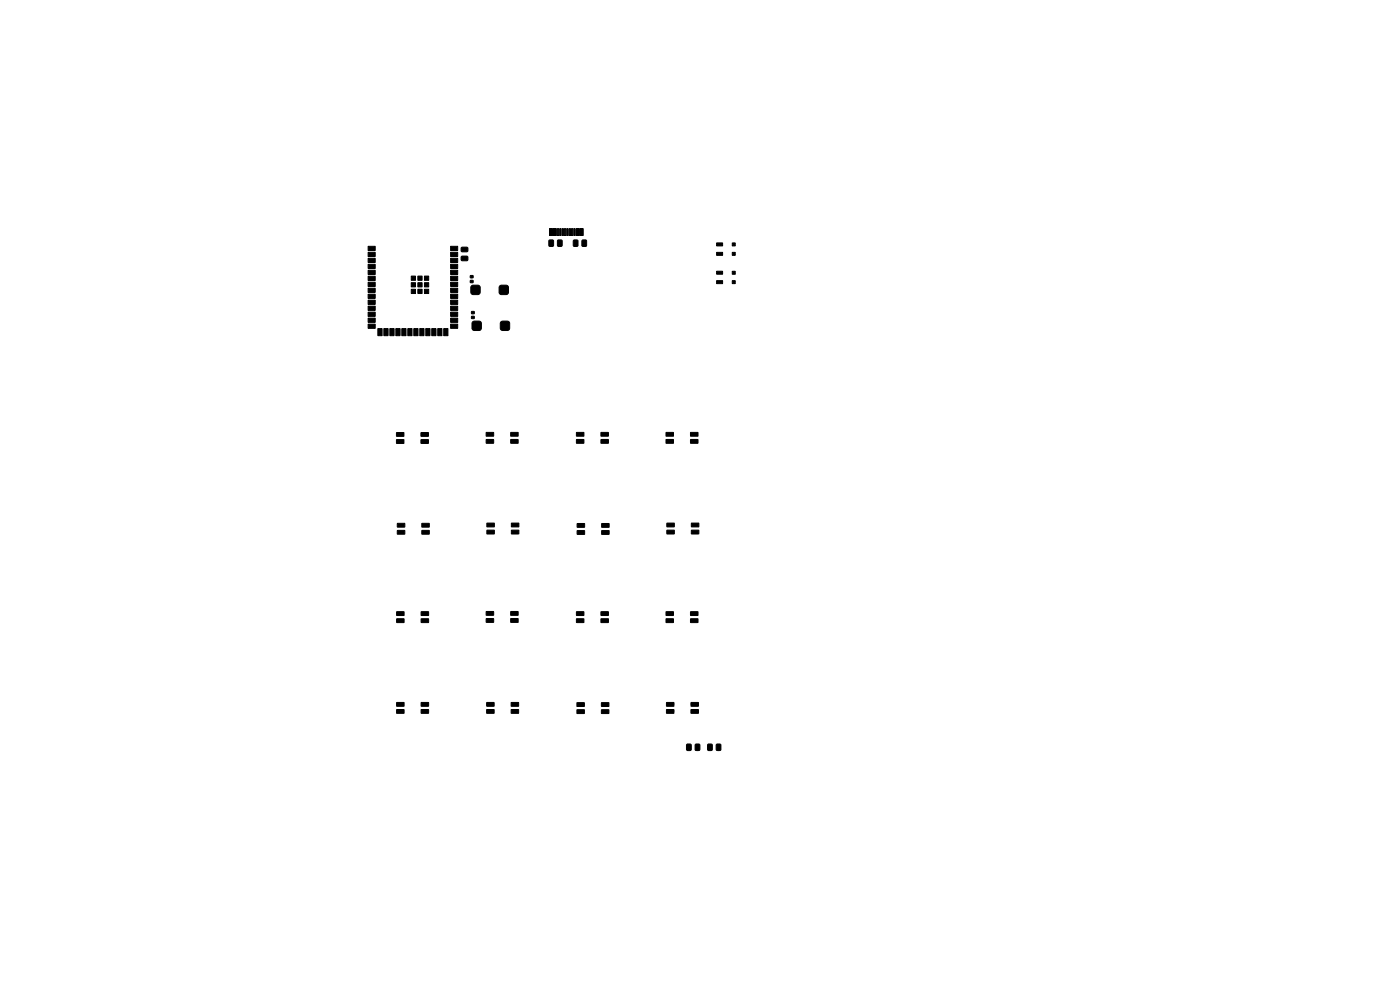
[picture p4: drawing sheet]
<svg xmlns="http://www.w3.org/2000/svg" width="297mm" height="210mm" viewBox="0 0 297 210" stroke-linecap="round" stroke-linejoin="round" font-family="sans-serif">
<g fill="#000" stroke="#000" stroke-width=".21">
<path d="M78.1 59.9h1.5v.9h-1.5zM78.1 58.6h1.5v.9h-1.5zM78.1 57.3h1.5v.9h-1.5zM78.1 56.1h1.5v.9h-1.5zM78.1 54.8h1.5v.9h-1.5zM78.1 53.5h1.5v.9h-1.5zM78.1 52.2h1.5v.9h-1.5zM87.2 60h.9v.9h-.9zM87.2 58.6h.9v.9h-.9zM88.6 60h.9v.9h-.9zM88.6 58.6h.9v.9h-.9zM90 60h.9v.9h-.9z"/>
<path d="M90 58.6h.9v.9h-.9zM95.6 52.2h1.5v.9h-1.5zM95.6 53.5h1.5v.9h-1.5zM95.6 54.8h1.5v.9h-1.5zM95.6 56.1h1.5v.9h-1.5zM95.6 57.3h1.5v.9h-1.5zM95.6 58.6h1.5v.9h-1.5zM95.6 59.9h1.5v.9h-1.5zM97.9 52.5l1.2-.1 .2 .3-.1 .6-.2 .1h-1l-.2-.2zM97.9 54.4l1.2-.1 .2 .3-.1 .6-.2 .1h-1l-.2-.2zM99.8 58.5h.5v.4h-.5zM99.8 59.5h.5v.4h-.5z"/>
<path d="M116.6 48.5h.6v1.5h-.6zM117.4 48.5h.6v1.5h-.6zM116.5 51l.7-.1 .2 .1v1l-.1 .3h-.6l-.3-.2zM118.2 48.5h.3v1.5h-.3zM118.7 48.5h.3v1.5h-.3zM119.2 48.5h.3v1.5h-.3zM118.3 51l.7-.1 .3 .1v1l-.2 .3h-.6l-.2-.2zM119.7 48.5h.3v1.5h-.3zM120.2 48.5h.3v1.5h-.3zM120.7 48.5h.3v1.5h-.3zM121.2 48.5h.3v1.5h-.3zM121.7 51l.7-.1 .2 .1v1l-.1 .3h-.6l-.3-.2z"/>
<path d="M121.7 48.5h.3v1.5h-.3zM122.3 48.5h.6v1.5h-.6zM123.1 48.5h.6v1.5h-.6zM123.5 51l.7-.1 .2 .1 .1 1-.2 .3h-.6l-.3-.2zM152 51.5h1.3v.7h-1.3zM152 53.5h1.3v.7h-1.3zM152 59.5h1.3v.7h-1.3zM152 57.5h1.3v.7h-1.3zM155.3 51.5h.7v.7h-.7zM155.3 53.5h.7v.7h-.7zM155.3 59.5h.7v.7h-.7zM155.3 57.5h.7v.7h-.7z"/>
<path d="M78.1 68.8h1.5v.9h-1.5zM78.1 67.5h1.5v.9h-1.5zM78.1 66.2h1.5v.9h-1.5zM78.1 64.9h1.5v.9h-1.5zM78.1 63.7h1.5v.9h-1.5zM78.1 62.4h1.5v.9h-1.5zM78.1 61.1h1.5v.9h-1.5zM80.2 69.7h.9v1.5h-.9zM81.4 69.7h.9v1.5h-.9zM82.7 69.7h.9v1.5h-.9zM84 69.7h.9v1.5h-.9zM85.2 69.7h.9v1.5h-.9z"/>
<path d="M86.5 69.7h.9v1.5h-.9zM87.2 61.4h.9v.9h-.9zM87.8 69.7h.9v1.5h-.9zM88.6 61.4h.9v.9h-.9zM89.1 69.7h.9v1.5h-.9zM90.3 69.7h.9v1.5h-.9zM90 61.4h.9v.9h-.9zM91.6 69.7h.9v1.5h-.9zM92.9 69.7h.9v1.5h-.9zM94.1 69.7h.9v1.5h-.9zM95.6 68.8h1.5v.9h-1.5zM95.6 61.1h1.5v.9h-1.5z"/>
<path d="M95.6 62.4h1.5v.9h-1.5zM95.6 63.7h1.5v.9h-1.5zM95.6 64.9h1.5v.9h-1.5zM95.6 66.2h1.5v.9h-1.5zM95.6 67.5h1.5v.9h-1.5zM100 60.6l.4-.1h1.1l.2 .1 .2 .4v1.1l-.2 .2-.3 .2h-1.1l-.3-.2-.1-.3v-1.1zM100.3 68.3l.3-.2h1.1l.3 .2 .1 .3v1.1l-.1 .3-.4 .1h-1.1l-.2-.1-.2-.4v-1.1zM100 67.1h.6v.5h-.6zM100 66.1h.6v.4h-.6zM106 60.6l.4-.1h1.1l.2 .1 .2 .4v1.1l-.2 .2-.3 .2h-1.1l-.3-.2-.1-.3v-1.1zM106.3 68.3l.3-.2h1.1l.3 .2 .1 .3v1.1l-.1 .3-.4 .1h-1.1l-.2-.1-.2-.4v-1.1zM84.1 91.8h1.5l.1 .7-1.5 .1z"/>
<path d="M84.1 93.3h1.5l.1 .7-1.5 .1zM89.3 93.3h1.5l.1 .7-1.5 .1zM89.3 91.8h1.5l.1 .7-1.5 .1zM103.2 91.7h1.5v.8h-1.5zM103.2 93.2h1.5v.8h-1.5zM108.4 93.2h1.5v.8h-1.5zM108.4 91.7h1.5v.8h-1.5zM122.3 91.7h1.5l.1 .8h-1.6zM122.3 93.2h1.5l.1 .8h-1.6zM127.5 93.2h1.5l.1 .8h-1.6zM127.5 91.7h1.5l.1 .8h-1.6zM141.3 91.7h1.5l.1 .8h-1.6z"/>
<path d="M141.3 93.2h1.5l.1 .8h-1.6zM146.5 93.2h1.5l.1 .8h-1.6zM146.5 91.7h1.5l.1 .8h-1.6zM84.3 111h1.5l.1 .8h-1.6zM84.3 112.5h1.5l.1 .8h-1.6zM89.5 112.5h1.5l.1 .8h-1.6zM89.5 111h1.5l.1 .8h-1.6zM103.3 111h1.5l.1 .7-1.6 .1zM103.3 112.5h1.5l.1 .7-1.6 .1zM108.5 112.5h1.5l.1 .7-1.6 .1zM108.5 111h1.5l.1 .7-1.6 .1zM122.5 111.1h1.5v.7l-1.5 .1z"/>
<path d="M122.5 112.6h1.5v.7l-1.5 .1zM127.7 112.6h1.5v.7l-1.5 .1zM127.7 111.1h1.5v.7l-1.5 .1zM141.5 111h1.5l.1 .7-1.6 .1zM141.5 112.5h1.5l.1 .7-1.6 .1zM146.7 112.5h1.5l.1 .7-1.6 .1zM146.7 111h1.5l.1 .7-1.6 .1zM84.2 129.8h1.5v.7l-1.5 .1zM84.2 131.3h1.5v.7l-1.5 .1zM89.4 131.3h1.5v.7l-1.5 .1zM89.4 129.8h1.5v.7l-1.5 .1zM103.2 129.7h1.5v.8h-1.5z"/>
<path d="M103.2 131.2h1.5v.8h-1.5zM108.4 131.2h1.5v.8h-1.5zM108.4 129.7h1.5v.8h-1.5zM122.3 129.8h1.5l.1 .7-1.6 .1zM122.3 131.3h1.5l.1 .7-1.6 .1zM127.5 131.3h1.5l.1 .7-1.6 .1zM127.5 129.8h1.5l.1 .7-1.6 .1zM141.3 129.8h1.5l.1 .7-1.6 .1zM141.3 131.3h1.5l.1 .7-1.6 .1zM146.5 131.3h1.5l.1 .7-1.6 .1zM146.5 129.8h1.5l.1 .7-1.6 .1zM84.2 149h1.5v.8h-1.5z"/>
<path d="M84.2 150.5h1.5v.8h-1.5zM89.4 150.5h1.5v.8h-1.5zM89.4 149h1.5v.8h-1.5zM103.3 149h1.5v.8h-1.5zM103.3 150.5h1.5v.8h-1.5zM108.5 150.5h1.5v.8h-1.5zM108.5 149h1.5v.8h-1.5zM122.4 149.1h1.5l.1 .7-1.6 .1zM122.4 150.6h1.5l.1 .7-1.6 .1zM127.6 150.6h1.5l.1 .7-1.6 .1zM127.6 149.1h1.5l.1 .7-1.6 .1zM141.4 149h1.5l.1 .8h-1.6z"/>
<path d="M141.4 150.5h1.5l.1 .8h-1.6zM145.7 157.9l.7-.1 .2 .2 .1 1-.2 .2h-.6l-.2-.1zM146.6 150.5h1.5l.1 .8h-1.6zM146.6 149h1.5l.1 .8h-1.6zM147.5 157.9l.7-.1 .3 .2v1l-.2 .2h-.6l-.2-.1zM150.2 157.9l.7-.1 .2 .2v1l-.1 .2h-.7l-.2-.1zM152 157.9l.7-.1 .2 .2v1l-.1 .2h-.6l-.3-.1z"/>
</g>
</svg>
